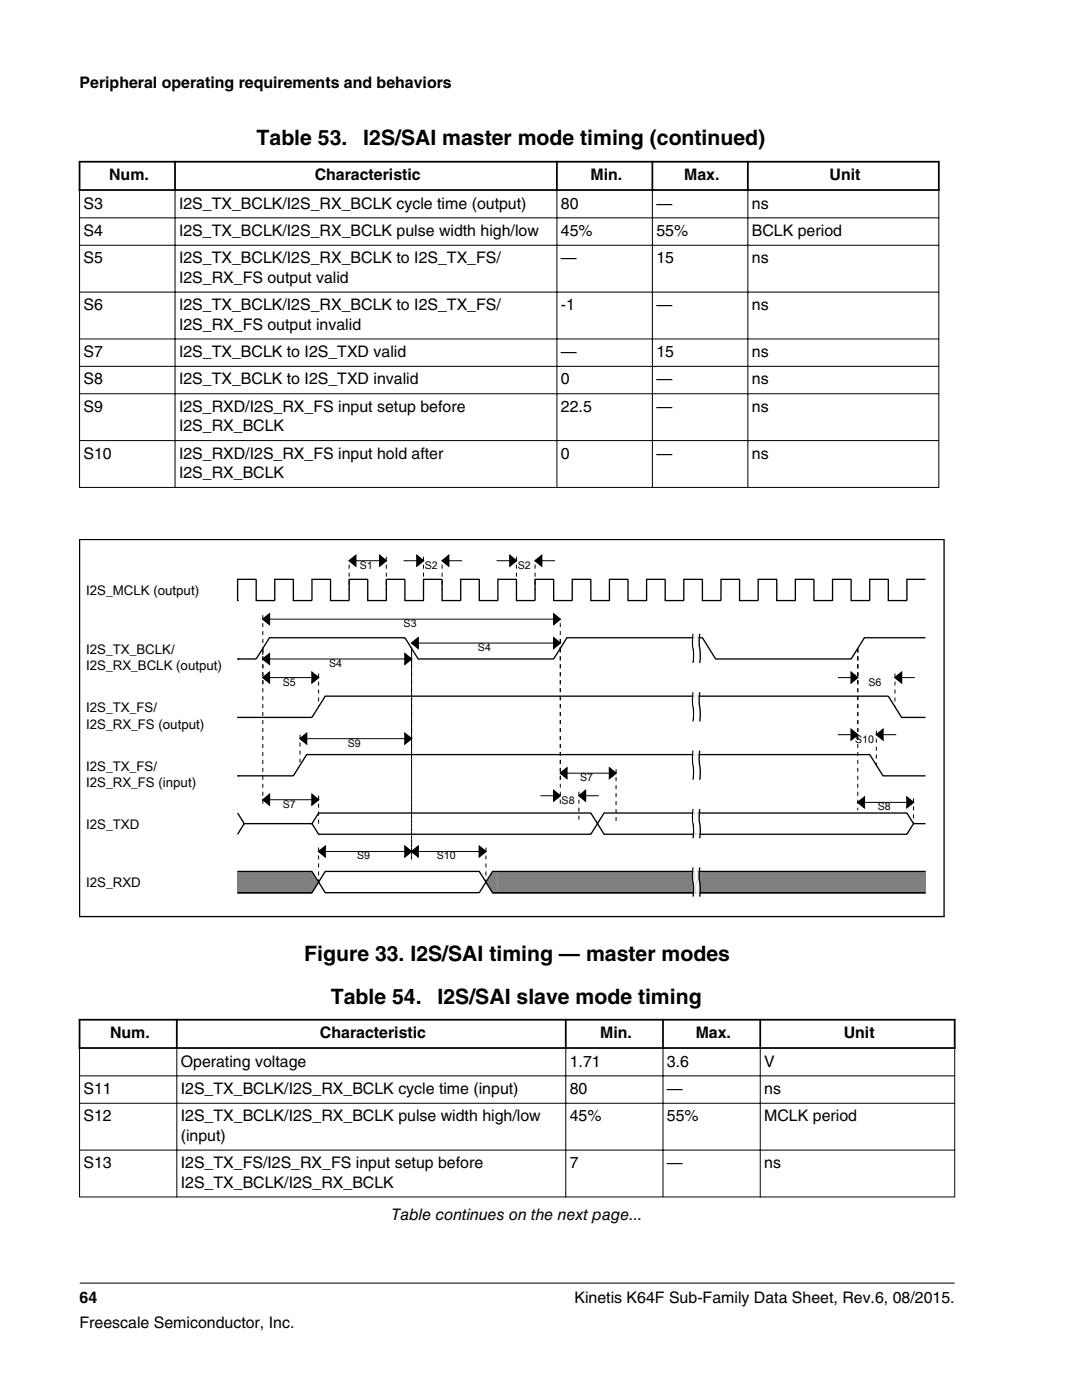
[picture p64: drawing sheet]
<svg xmlns="http://www.w3.org/2000/svg" width="216mm" height="279mm" viewBox="0 0 216 279" stroke-linecap="round" stroke-linejoin="round" font-family="sans-serif">
<defs><g id="words">
<g font-size="4.2">
<text x="51.2" y="29">Table 53.</text>
<text x="72.5" y="29">I2S/SAI master mode timing (continued)</text>
<text x="60.7" y="191.7">Figure 33. I2S/SAI timing — master modes</text>
<text x="66" y="200.4">Table 54.</text>
<text x="87.3" y="200.4">I2S/SAI slave mode timing</text>
</g>
<g font-size="3.2">
<text x="15.9" y="17.5">Peripheral operating requirements and behaviors</text>
<text x="21.8" y="36">Num.</text>
<text x="62.8" y="36">Characteristic</text>
<text x="117.8" y="36">Min.</text>
<text x="136.5" y="36">Max.</text>
<text x="165.5" y="36">Unit</text>
<text x="16.7" y="41.6">S3</text>
<text x="35.7" y="41.6">I2S_TX_BCLK/I2S_RX_BCLK cycle time (output)</text>
<text x="111.9" y="41.6">80</text>
<text x="131" y="41.6">—</text>
<text x="150" y="41.6">ns</text>
<text x="16.7" y="47.1">S4</text>
<text x="35.7" y="47.1">I2S_TX_BCLK/I2S_RX_BCLK pulse width high/low</text>
<text x="111.9" y="47.1">45%</text>
<text x="131" y="47.1">55%</text>
<text x="150" y="47.1">BCLK period</text>
<text x="16.7" y="52.6">S5</text>
<text x="35.7" y="52.6">I2S_TX_BCLK/I2S_RX_BCLK to I2S_TX_FS/</text>
<text x="111.9" y="52.6">—</text>
<text x="131" y="52.6">15</text>
<text x="150" y="52.6">ns</text>
<text x="35.7" y="56.4">I2S_RX_FS output valid</text>
<text x="16.7" y="61.9">S6</text>
<text x="35.7" y="61.9">I2S_TX_BCLK/I2S_RX_BCLK to I2S_TX_FS/</text>
<text x="35.7" y="65.8">I2S_RX_FS output invalid</text>
<text x="111.9" y="61.9">-1</text>
<text x="131" y="61.9">—</text>
<text x="150" y="61.9">ns</text>
<text x="16.7" y="71.3">S7</text>
<text x="35.7" y="71.3">I2S_TX_BCLK to I2S_TXD valid</text>
<text x="111.9" y="71.3">—</text>
<text x="131" y="71.3">15</text>
<text x="150" y="71.3">ns</text>
<text x="16.7" y="76.7">S8</text>
<text x="35.7" y="76.7">I2S_TX_BCLK to I2S_TXD invalid</text>
<text x="111.9" y="76.7">0</text>
<text x="131" y="76.7">—</text>
<text x="150" y="76.7">ns</text>
<text x="16.7" y="82.2">S9</text>
<text x="35.7" y="82.2">I2S_RXD/I2S_RX_FS input setup before</text>
<text x="111.9" y="82.2">22.5</text>
<text x="131" y="82.2">—</text>
<text x="150" y="82.2">ns</text>
<text x="35.7" y="86.1">I2S_RX_BCLK</text>
<text x="16.7" y="91.5">S10</text>
<text x="35.7" y="91.5">I2S_RXD/I2S_RX_FS input hold after</text>
<text x="35.7" y="95.4">I2S_RX_BCLK</text>
<text x="111.9" y="91.5">0</text>
<text x="131" y="91.5">—</text>
<text x="150" y="91.5">ns</text>
<text x="22" y="207.2">Num.</text>
<text x="63.8" y="207.2">Characteristic</text>
<text x="119.8" y="207.2">Min.</text>
<text x="138.8" y="207.2">Max.</text>
<text x="168.4" y="207.2">Unit</text>
<text x="36.1" y="212.9">Operating voltage</text>
<text x="113.7" y="212.9">1.71</text>
<text x="133.1" y="212.9">3.6</text>
<text x="152.5" y="212.9">V</text>
<text x="16.7" y="218.3">S11</text>
<text x="36.1" y="218.3">I2S_TX_BCLK/I2S_RX_BCLK cycle time (input)</text>
<text x="113.7" y="218.3">80</text>
<text x="133.1" y="218.3">—</text>
<text x="152.5" y="218.3">ns</text>
<text x="16.7" y="223.8">S12</text>
<text x="36.1" y="223.8">I2S_TX_BCLK/I2S_RX_BCLK pulse width high/low</text>
<text x="36.1" y="227.7">(input)</text>
<text x="113.7" y="223.8">45%</text>
<text x="133.1" y="223.8">55%</text>
<text x="152.5" y="223.8">MCLK period</text>
<text x="16.7" y="233.1">S13</text>
<text x="36.1" y="233.1">I2S_TX_FS/I2S_RX_FS input setup before</text>
<text x="113.7" y="233.1">7</text>
<text x="133.1" y="233.1">—</text>
<text x="152.5" y="233.1">ns</text>
<text x="36.1" y="237">I2S_TX_BCLK/I2S_RX_BCLK</text>
<text x="78.1" y="243.5">Table continues on the next page...</text>
<text x="15.9" y="260">64</text>
<text x="114.6" y="260">Kinetis K64F Sub-Family Data Sheet, Rev.6, 08/2015.</text>
<text x="15.9" y="265">Freescale Semiconductor, Inc.</text>
</g>
<g font-size="2.6">
<text x="17.2" y="118.8">I2S_MCLK (output)</text>
<text x="17.2" y="130.5">I2S_TX_BCLK/</text>
<text x="17.2" y="133.8">I2S_RX_BCLK (output)</text>
<text x="17.2" y="142.1">I2S_TX_FS/</text>
<text x="17.2" y="145.4">I2S_RX_FS (output)</text>
<text x="17.2" y="153.8">I2S_TX_FS/</text>
<text x="17.2" y="157.1">I2S_RX_FS (input)</text>
<text x="17.2" y="165.4">I2S_TXD</text>
<text x="17.2" y="177.1">I2S_RXD</text>
</g>
<g font-size="2.1">
<text x="71.8" y="113.5">S1</text>
<text x="84.8" y="113.5">S2</text>
<text x="103.3" y="113.5">S2</text>
<text x="80.5" y="125.2">S3</text>
<text x="95.4" y="129.9">S4</text>
<text x="56.4" y="136.8">S5</text>
<text x="65.7" y="133.1">S4</text>
<text x="173.3" y="136.8">S6</text>
<text x="69.4" y="149">S9</text>
<text x="170.6" y="148.2">S10</text>
<text x="115.8" y="155.9">S7</text>
<text x="56.4" y="161.2">S7</text>
<text x="112.1" y="160.4">S8</text>
<text x="175.1" y="161.7">S8</text>
<text x="71.3" y="171.5">S9</text>
<text x="87.2" y="171.5">S10</text>
</g>
</g></defs>
<path d="M15.7 32.3h171.8M15.7 37.9h171.8M15.9 32.1v6M34.9 32.1v6M111.1 32.1v6M130.2 32.1v6M149.2 32.1v6M187.3 32.1v6" fill="none" stroke="#000" stroke-width=".35"/>
<g fill="none" stroke="#000" stroke-width=".2">
<path d="M15.9 38.1v59.3M34.9 37.7v59.7M111.1 37.7v59.7M130.2 37.7v59.7M149.2 37.7v59.7M187.3 38.1v59.3M15.8 43.5h171.6M15.8 48.9h171.6M15.8 58.3h171.6M15.8 67.6h171.6M15.8 73.1h171.6M15.8 78.6h171.6"/>
<path d="M15.8 87.9h171.6M15.8 97.3h171.6"/>
</g>
<path d="M15.9 107.7h172.5v75.2h-172.5z" fill="none" stroke="#000" stroke-width=".26"/>
<g fill="#808080">
<path d="M47.4 173.9h3.7v4.5h-3.7z"/>
<path d="M51.1 173.9h3.7v4.5h-3.7z"/>
<path d="M54.8 173.9h3.7v4.5h-3.7z"/>
<path d="M58.5 173.9h3.7v4.5h-3.7z"/>
<path d="M62.2 173.9l1.4 2.4-1.4 2.1z"/>
<path d="M98.3 173.9h1v4.5h-1l-1.3-2.1z"/>
<path d="M99.3 173.9h3.8v4.5h-3.8z"/>
<path d="M103.1 173.9h3.7v4.5h-3.7z"/>
<path d="M106.8 173.9h3.7v4.5h-3.7z"/>
<path d="M110.5 173.9h3.7v4.5h-3.7z"/>
<path d="M114.2 173.9h3.7v4.5h-3.7z"/>
<path d="M117.9 173.9h3.7v4.5h-3.7z"/>
<path d="M121.6 173.9h3.7v4.5h-3.7z"/>
<path d="M125.3 173.9h3.7v4.5h-3.7z"/>
<path d="M129 173.9h3.7v4.5h-3.7z"/>
<path d="M132.7 173.9h3.7v4.5h-3.7z"/>
<path d="M136.4 173.9h3.8v4.5h-3.8z"/>
<path d="M140.2 173.9h3.7v4.5h-3.7z"/>
<path d="M143.9 173.9h3.7v4.5h-3.7z"/>
<path d="M147.6 173.9h3.7v4.5h-3.7z"/>
<path d="M151.3 173.9h3.7v4.5h-3.7z"/>
<path d="M155 173.9h3.7v4.5h-3.7z"/>
<path d="M158.7 173.9h3.7v4.5h-3.7z"/>
<path d="M162.4 173.9h3.7v4.5h-3.7z"/>
<path d="M166.1 173.9h3.7v4.5h-3.7z"/>
<path d="M169.8 173.9h3.7v4.5h-3.7z"/>
<path d="M173.5 173.9h3.8v4.5h-3.8z"/>
<path d="M177.3 173.9h3.7v4.5h-3.7z"/>
<path d="M181 173.9h3.7v4.5h-3.7z"/>
</g>
<g fill="none" stroke="#000" stroke-width=".26">
<path d="M47.4 119.9h.1M69.7 111.9l1.3-1.1v2.2zM75.8 110.8l1.3 1.1-1.3 1.1zM83.2 110.8l1.3 1.1-1.3 1.1zM88.2 111.9l1.3-1.1v2.2zM101.7 110.8l1.4 1.1-1.4 1.1zM106.8 111.9l1.3-1.1v2.2zM184.7 115.6h-3.7v4.3h-3.7v-4.3h-3.8v4.3h-3.7v-4.3h-3.7v4.3h-3.7v-4.3h-3.7v4.3h-3.7v-4.3h-3.7v4.3h-3.7v-4.3h-3.7v4.3h-3.7v-4.3h-3.8v4.3h-3.7v-4.3h-3.7v4.3h-3.7v-4.3h-3.7v4.3h-3.7v-4.3h-3.7v4.3h-3.7v-4.3h-3.7v4.3h-3.7v-4.3h-3.8v4.3h-3.7v-4.3h-3.7v4.3h-3.7v-4.3h-3.7v4.3h-3.7v-4.3h-3.7v4.3h-3.7v-4.3h-3.7v4.3h-3.7v-4.3h-3.8v4.3h-3.7v-4.3h-3.7v4.3h-3.7v-4.3h-3.7v4.3M47.4 131.5h.1M52.4 123.6l1.4-1.1v2.1zM52.4 131.5l1.4-1v2.1zM52.4 135.2l1.4-1v2.1z"/>
<path d="M62.2 134.2l1.4 1-1.4 1.1zM80.8 130.5l1.3 1-1.3 1.1zM82.1 128.3l1.3-1v2.1zM110.5 122.5l1.3 1.1-1.3 1zM110.5 127.3l1.3 1-1.3 1.1zM138.3 126.5v.1a10.2 10.2 0 0 0 .1 3.6l-.1 2.1M138.3 138.1v.2a10.2 10.2 0 0 0 .1 3.5l-.1 2.2M139.6 126.5v.1a10.2 10.2 0 0 0 .1 3.6l-.1 2.1M139.6 138.1v.2a10.2 10.2 0 0 0 .1 3.5l-.1 2.2M169.8 134.2l1.4 1-1.4 1.1zM178.6 135.2l1.3-1v2.1zM184.7 127.3h-12.2l-2.7 4.2h-27l-2.6-4.2h-27.1l-2.6 4.2h-27.1l-2.6-4.2h-27l-2.7 4.2h-3.7"/>
<path d="M47.4 143.2h.1M47.4 143.2h14.8l2.7-4.3h112.4l2.6 4.3h4.8M47.4 154.8h.1M47.4 154.8h11.1l2.7-4.2h112.3l2.7 4.2h8.5M52.4 159.6l1.4-1.1v2.2zM59.9 147.4l1.3-1v2.1zM62.2 158.5l1.4 1.1-1.4 1.1zM80.8 146.4l1.3 1-1.3 1.1zM110.5 157.7l1.3 1.1-1.3 1.1zM111.8 154.3l1.3-1.1v2.2zM115.5 158.8l1.3-1.1v2.2zM121.6 153.2l1.3 1.1-1.3 1.1z"/>
<path d="M138.3 149.8v.1a10.2 10.2 0 0 0 .1 3.6l-.1 2.1M139.6 149.8v.1a10.2 10.2 0 0 0 .1 3.6l-.1 2.1M169.8 145.6l1.4 1-1.4 1.1zM174.9 146.6l1.3-1v2.1zM181 159.1l1.3 1-1.3 1.1zM47.4 173.9h14.8l2.7 4.3h30.7l2.7-4.3h86.4M47.4 178.2h14.8l2.7-4.3h30.7l2.7 4.3h86.4M47.4 162.3l1.3 2.1M62.2 164.4h-13.5l-1.3 2.1M62.2 164.4l1.4 2.1h54.3l2.6-4.2h60.5l1.3 2.1M62.2 164.4l1.4-2.1h54.3l2.6 4.2h60.5l1.3-2.1h2.4M63.6 169.9l1.3-1v2.1z"/>
<path d="M80.8 168.9l1.3 1-1.3 1.1zM82.1 169.9l1.3-1v2.1zM95.6 168.9l1.4 1-1.4 1.1zM138.3 161.5v.1a10.2 10.2 0 0 0 .1 3.5l-.1 2.2M138.3 173.1v.2a10.2 10.2 0 0 0 .1 3.5l-.1 2.1M139.6 161.5v.1a10.2 10.2 0 0 0 .1 3.5l-.1 2.2M139.6 173.1v.2a10.2 10.2 0 0 0 .1 3.5l-.1 2.1M171.2 160.1l1.3-1v2.1z"/>
</g>
<g fill="#000">
<path d="M69.7 111.9l1.3-1.1v2.2zM75.8 110.8l1.3 1.1-1.3 1.1zM83.2 110.8l1.3 1.1-1.3 1.1zM88.2 111.9l1.3-1.1v2.2zM101.7 110.8l1.4 1.1-1.4 1.1zM106.8 111.9l1.3-1.1v2.2zM52.4 123.6l1.4-1.1v2.1zM52.4 131.5l1.4-1v2.1zM52.4 135.2l1.4-1v2.1zM62.2 134.2l1.4 1-1.4 1.1zM80.8 130.5l1.3 1-1.3 1.1zM82.1 128.3l1.3-1v2.1z"/>
<path d="M110.5 122.5l1.3 1.1-1.3 1zM110.5 127.3l1.3 1-1.3 1.1zM169.8 134.2l1.4 1-1.4 1.1zM178.6 135.2l1.3-1v2.1zM52.4 159.6l1.4-1.1v2.2zM59.9 147.4l1.3-1v2.1zM62.2 158.5l1.4 1.1-1.4 1.1zM80.8 146.4l1.3 1-1.3 1.1zM111.8 154.3l1.3-1.1v2.2zM110.5 157.7l1.3 1.1-1.3 1.1zM115.5 158.8l1.3-1.1v2.2zM121.6 153.2l1.3 1.1-1.3 1.1z"/>
<path d="M169.8 145.6l1.4 1-1.4 1.1zM174.9 146.6l1.3-1v2.1zM63.6 169.9l1.3-1v2.1zM80.8 168.9l1.3 1-1.3 1.1zM82.1 169.9l1.3-1v2.1zM95.6 168.9l1.4 1-1.4 1.1zM171.2 160.1l1.3-1v2.1zM181 159.1l1.3 1-1.3 1.1z"/>
</g>
<g fill="none" stroke="#000" stroke-width=".2" stroke-dasharray=".8 .8" stroke-linecap="butt">
<path d="M69.7 112.7v5M77.1 111.1v6.6M84.5 111.1v6.6M88.2 112.7v5M103.1 111.1v6.6M106.8 112.7v5M52.4 122.8v6.6M52.4 130.7v-1.3M52.4 129.4v7.4M52.4 129.4v31.8M63.6 134.4v6.7M82.1 132.3v-2.9"/>
<path d="M82.1 129.1v.3M82.1 129.4v19.6M82.1 129.4v42.1M111.8 124.4v5M111.8 127.5v1.9M111.8 129.4v26.5M111.8 129.4v31M171.2 129.4v7.4M171.2 129.4v18.8M171.2 129.4v32.3M178.6 134.4v6.7M59.9 146.6v6.1"/>
<path d="M63.6 158.8v5.6M115.5 158v6.4M122.9 153.5v10.9M174.9 145.8v6.9M182.3 159.3v5.1M63.6 169.1v6.9M82.1 170.7v-41.3M97 169.1v6.9"/>
</g>
<g fill="none" stroke="#000" stroke-width=".2">
<path d="M69.7 111.9h7.4M80.5 111.9h4M88.2 111.9h4M99.1 111.9h4M106.8 111.9h3.9M52.4 123.6h59.4M52.4 131.5h29.7M52.4 135.2h11.2M82.1 128.3h29.7M167.2 135.2h4M178.6 135.2h4M52.4 159.6h11.2"/>
<path d="M59.9 147.4h22.2M107.8 158.8h4M111.8 154.3h11.1M115.5 158.8h4M167.2 146.6h4M174.9 146.6h3.9M63.6 169.9h33.4M171.2 160.1h11.1"/>
</g>
<g fill="none" stroke="#fff" stroke-width=".26">
<path d="M138.6 126.5l-.1 .1a10.2 10.2 0 0 0 .2 3.6l-.1 2.1M138.6 138.1l-.1 .2a10.2 10.2 0 0 0 .2 3.5l-.1 2.2M138.8 126.5v.1a10.2 10.2 0 0 0 .1 3.6l-.1 2.1M138.8 138.1v.2a10.2 10.2 0 0 0 .1 3.5l-.1 2.2M139.1 126.5v.1a10.2 10.2 0 0 0 .1 3.6l-.1 2.1M139.1 138.1v.2a10.2 10.2 0 0 0 .1 3.5l-.1 2.2M139.4 126.5l-.1 .1a10.2 10.2 0 0 0 .2 3.6l-.1 2.1M139.4 138.1l-.1 .2a10.2 10.2 0 0 0 .2 3.5l-.1 2.2M138.6 149.8l-.1 .1a10.2 10.2 0 0 0 .2 3.6l-.1 2.1M138.8 149.8v.1a10.2 10.2 0 0 0 .1 3.6l-.1 2.1M139.1 149.8v.1a10.2 10.2 0 0 0 .1 3.6l-.1 2.1M139.4 149.8l-.1 .1a10.2 10.2 0 0 0 .2 3.6l-.1 2.1"/>
<path d="M138.6 161.5l-.1 .1a10.2 10.2 0 0 0 .2 3.5l-.1 2.2M138.6 173.1l-.1 .2a10.2 10.2 0 0 0 .2 3.5l-.1 2.1M138.8 161.5v.1a10.2 10.2 0 0 0 .1 3.5l-.1 2.2M138.8 173.1v.2a10.2 10.2 0 0 0 .1 3.5l-.1 2.1M139.1 161.5v.1a10.2 10.2 0 0 0 .1 3.5l-.1 2.2M139.1 173.1v.2a10.2 10.2 0 0 0 .1 3.5l-.1 2.1M139.4 161.5l-.1 .1a10.2 10.2 0 0 0 .2 3.5l-.1 2.2M139.4 173.1l-.1 .2a10.2 10.2 0 0 0 .2 3.5l-.1 2.1"/>
</g>
<g fill="#fff">
<path d="M15.9 196.8h174.6v47.8h-174.6z" fill-rule="evenodd"/>
<path d="M16.1 203.7h19v5.3h-19z" fill-rule="evenodd"/>
<path d="M35.5 203.7h77.2v5.3h-77.2z" fill-rule="evenodd"/>
<path d="M113.1 203.7h19v5.3h-19z" fill-rule="evenodd"/>
<path d="M132.5 203.7h19v5.3h-19z" fill-rule="evenodd"/>
<path d="M151.9 203.7h38.4v5.3h-38.4z" fill-rule="evenodd"/>
<path d="M16 209.3h19.2v5.3h-19.2z" fill-rule="evenodd"/>
<path d="M35.4 209.3h77.4v5.3h-77.4z" fill-rule="evenodd"/>
<path d="M113 209.3h19.2v5.3h-19.2z" fill-rule="evenodd"/>
<path d="M132.4 209.3h19.2v5.3h-19.2z" fill-rule="evenodd"/>
<path d="M151.8 209.3h38.6v5.3h-38.6z" fill-rule="evenodd"/>
<path d="M16 214.8h19.2v5.3h-19.2z" fill-rule="evenodd"/>
<path d="M35.4 214.8h77.4v5.3h-77.4z" fill-rule="evenodd"/>
<path d="M113 214.8h19.2v5.3h-19.2z" fill-rule="evenodd"/>
<path d="M132.4 214.8h19.2v5.3h-19.2z" fill-rule="evenodd"/>
<path d="M151.8 214.8h38.6v5.3h-38.6z" fill-rule="evenodd"/>
<path d="M16 220.3h19.2v9.1h-19.2z" fill-rule="evenodd"/>
<path d="M35.4 220.3h77.4v9.1h-77.4z" fill-rule="evenodd"/>
<path d="M113 220.3h19.2v9.1h-19.2z" fill-rule="evenodd"/>
<path d="M132.4 220.3h19.2v9.1h-19.2z" fill-rule="evenodd"/>
<path d="M151.8 220.3h38.6v9.1h-38.6z" fill-rule="evenodd"/>
<path d="M16 229.6h19.2v9.2h-19.2z" fill-rule="evenodd"/>
<path d="M35.4 229.6h77.4v9.2h-77.4z" fill-rule="evenodd"/>
<path d="M113 229.6h19.2v9.2h-19.2z" fill-rule="evenodd"/>
<path d="M132.4 229.6h19.2v9.2h-19.2z" fill-rule="evenodd"/>
<path d="M151.8 229.6h38.6v9.2h-38.6z" fill-rule="evenodd"/>
</g>
<path d="M15.7 203.5h175M15.7 209.2h175M15.9 203.3v6M35.3 203.3v6M112.9 203.3v6M132.3 203.3v6M151.7 203.3v6M190.5 203.3v6" fill="none" stroke="#000" stroke-width=".35"/>
<path d="M15.8 214.7h174.8M15.9 209.3v29.7M35.3 208.9v30.1M112.9 208.9v30.1M132.3 208.9v30.1M151.7 208.9v30.1M190.5 209.3v29.7M15.8 220.2h174.8M15.8 229.5h174.8M15.8 238.9h174.8M15.9 256.1h174.6" fill="none" stroke="#000" stroke-width=".2"/>
<use href="#words"/>
</svg>
